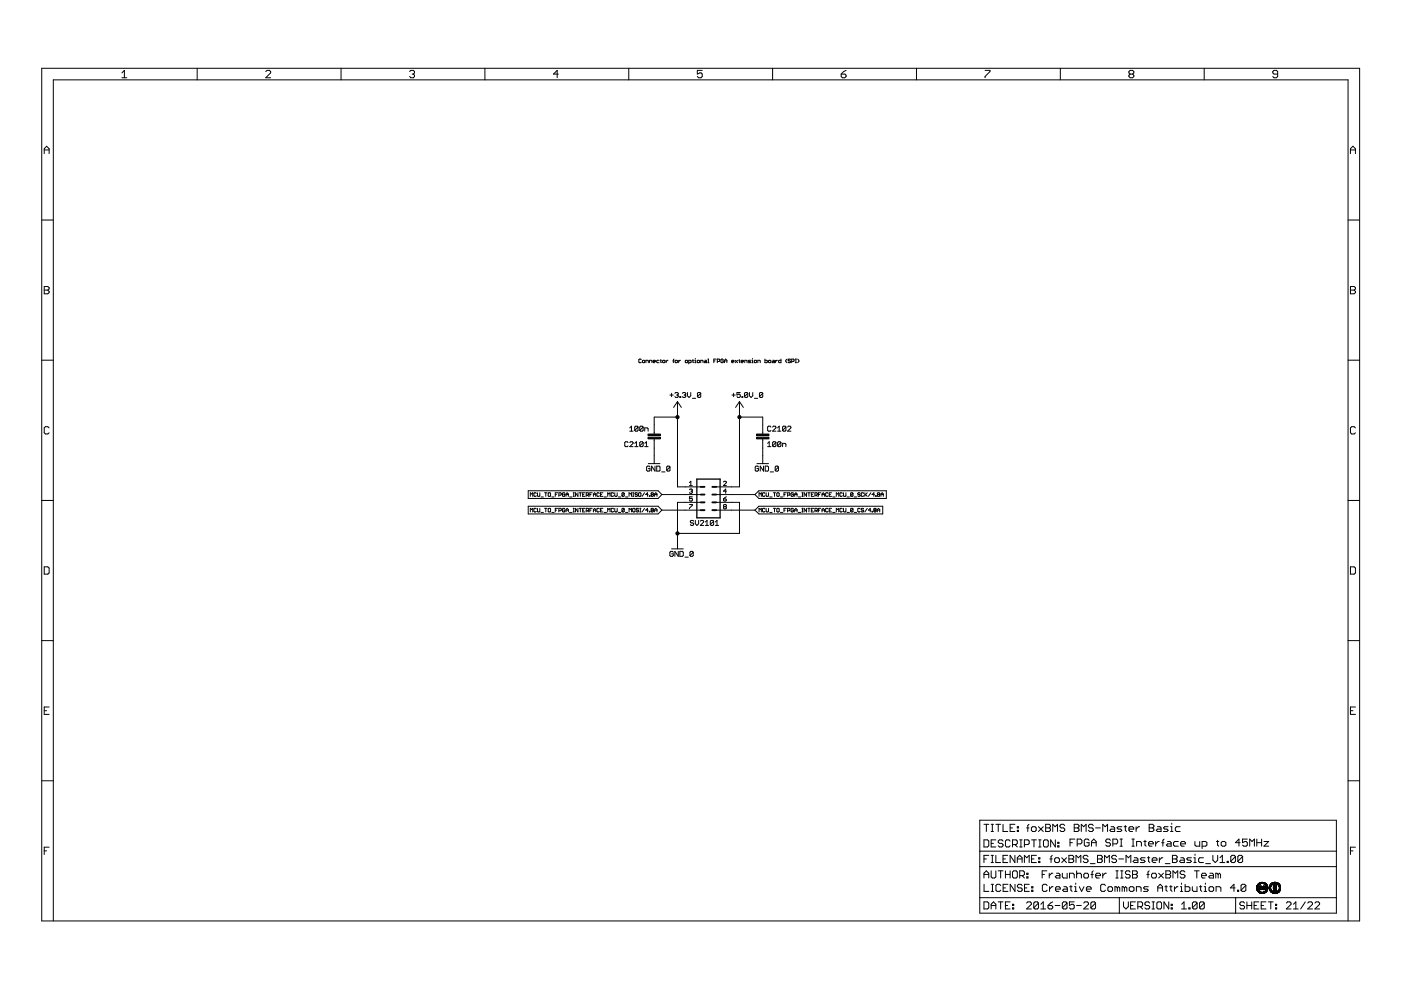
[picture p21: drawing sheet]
<svg xmlns="http://www.w3.org/2000/svg" width="297mm" height="210mm" viewBox="0 0 297 210" stroke-linecap="round" stroke-linejoin="round" font-family="sans-serif">
<g fill="none" stroke="#000" stroke-width=".21">
<path d="M8.8 14.5h279.5v180.8h-279.5zM25.8 15.5l.6-.6v1.6M25.8 16.5h1.1M41.8 14.5v2.4M56.3 15.2l.3-.3h.5l.3 .3v.3l-1.1 1h1.1M72.3 14.5v2.4M86.8 15.2l.3-.3h.5l.3 .3v.3l-.3 .2M87.4 15.7h.2M87.6 15.7l.3 .3v.2l-.3 .3h-.5l-.3-.3M102.8 14.5v2.4M118.4 15.7h-1.1l.8-.8v1.6M133.3 14.5v2.4"/>
<path d="M148.9 14.9h-1.1v.8l.6-.2h.2l.3 .2v.5l-.3 .3h-.5l-.3-.3M163.8 14.5v2.4M178.4 15.7h.7l.3 .3v.2l-.3 .3h-.5l-.2-.3zM179.4 14.9l-.5 .3-.5 .5M194.3 14.5v2.4M208.9 14.9h1v.3l-1 1v.3M224.8 14.5v2.4M239.6 15.7l-.2 .3v.2l.2 .3h.5l.3-.3v-.2l-.3-.3M239.6 15.7l-.2-.2v-.3l.2-.3h.5l.3 .3v.3l-.3 .2M239.6 15.7h.5M255.3 14.5v2.4M270.9 15.7h-.8l-.2-.2v-.3l.2-.3h.5l.3 .3v1l-.3 .3h-.5l-.2-.3"/>
<path d="M9.4 32.6v-1.1l.5-.5 .5 .5v1.1M9.4 31.8h1M286.3 31.8h1.1M286.3 32.6v-1.1l.6-.5 .5 .5v1.1M8.8 46.7h2.5M285.8 46.7h2.5M8.8 76.4h2.5M9.4 60.7h.7l.3 .3v.3l-.3 .2 .3 .3v.2l-.3 .3h-.7zM9.4 61.5h.7M136 76.3l-.2-.2-.4 .2v.5l.2 .1 .4-.1M136.2 76.5l.4-.1 .1 .4-.4 .1zM136.9 76.9v-.5h.4l.2 .5"/>
<path d="M137.7 76.9v-.5h.4l.1 .5M138.5 76.6h.5l-.1-.2-.4 .1v.3l.4 .1M139.7 76.4l-.5 .1 .2 .4h.3M140 76.4h.2M140.1 76.3l.1 .6M140.5 76.5l.4-.1 .1 .4-.4 .1zM141.2 76.4v.5M141.6 76.4l-.4 .2M142.6 76.5h.3M142.9 76.1l-.1 .8M143.3 76.4l.3 .1-.1 .4-.4-.1zM143.9 76.4v.5"/>
<path d="M144.3 76.4l-.4 .2M145.4 76.4l.4 .1-.1 .4-.4-.1zM146 76.9l.5-.1-.1-.4h-.4v.8M146.8 76.4h.2M146.9 76.3l.1 .6M147.3 76.4h.1v.5M147.3 76.9h.3M147.4 76v.1M147.8 76.5l.4-.1 .1 .4-.4 .1zM148.6 76.9v-.5h.3l.2 .5M149.4 76.4l.4 .1v.4h-.4l-.1-.1 .1-.2h.4M150.1 76.1h.1v.8"/>
<path d="M150.1 76.9h.2M151.3 76.5h.3M151.8 76.1h-.5v.8M152.1 76.6h.4l.1-.3-.5-.2v.8M153.4 76.3l-.2-.2-.4 .2 .2 .6 .4-.1v-.3h-.3M153.6 76.9v-.5l.3-.3 .2 .3v.5M153.6 76.5h.5M155.1 76.6h.5l-.1-.2-.4 .1 .1 .4h.3M155.9 76.4l.5 .5M156.4 76.4l-.5 .5M156.6 76.4h.3M156.8 76.3l.1 .6"/>
<path d="M157.1 76.6h.5l-.1-.2-.4 .1 .2 .4h.2M157.9 76.9v-.5l.5 .1v.4M159.2 76.4l-.6 .1 .6 .3-.6 .1M159.4 76.4h.1v.5M159.4 76.9h.3M159.5 76v.1M160 76.4l.4 .1-.1 .4-.4-.1zM160.7 76.9v-.5l.5 .1v.4M162.2 76.1v.8l.5-.1-.1-.4h-.4M163.1 76.4l.3 .1-.1 .4-.4-.1zM163.8 76.4l.4 .1v.4h-.4l-.1-.1 .1-.2h.4M164.4 76.4v.5"/>
<path d="M164.8 76.4l-.4 .2M165.6 76.1v.8h-.4l-.1-.4 .5-.1M166.9 76.1l-.3 .3v.2l.3 .3M167.6 76.3l-.1-.2-.4 .2 .1 .2 .4 .1-.1 .3-.4-.1M167.9 76.6h.3l.2-.3-.5-.2v.8M168.6 76.1h.3M168.6 76.9h.3M168.7 76.1v.8M169.1 76.1l.3 .3v.2l-.3 .3M285.8 76.4h2.5M286.3 60.7h.8l.3 .3v.3l-.3 .2 .3 .3v.2l-.3 .3h-.8zM286.3 61.5h.8"/>
<path d="M10.4 90.7l-.3-.2h-.5l-.2 .2v1.1l.2 .2h.5l.3-.2M133.2 93.8l-.2-.1h-.4l-.1 .1v.7l.1 .2h.4l.2-.2M133.5 93.8l.2-.1h.3l.2 .1v.2l-.7 .7h.7M133.5 90.7l.4-.3v1M133.5 91.4h.7M134.6 94.7h.7M134.6 94l.3-.3v1M135.3 90.6v.6l-.2 .2-.5-.2M135.3 90.6l-.2-.2h-.3l-.2 .2v.6M135.3 90.6l-.7 .6M136.4 93.8v.7l-.2 .2-.6-.2M136.4 93.8l-.2-.1-.6 .1v.7"/>
<path d="M136.4 90.6v.6l-.2 .2-.6-.2M136.4 90.6l-.2-.2h-.4l-.2 .2v.6M136.4 90.6l-.8 .6M136.4 93.8l-.8 .7M136.7 94.7h.7M136.7 91.4v-.7h.5l.2 .2v.5M136.7 94l.4-.3v1M137.5 98.3h2.4M137.8 99l-.2-.2h-.3l-.2 .2v.7l.2 .2 .5-.2v-.3h-.3M138.7 93v5.3M138.9 98.8v1.1l-.7-1.1v1.1M139.2 98.8h.5l.2 .2v.7l-.2 .2h-.5z"/>
<path d="M142 83.8h.7M142 99v.7l-.1 .2h-.4l-.1-.2M142 99l-.1-.2h-.4l-.1 .2v.7M142 99l-.6 .7M142.4 83.4v.7M143.1 83.4l.5-.2 .2 .2-.2 .4M143.4 83.8h.2M143.6 83.8l.2 .1-.2 .4-.5-.2M143.6 85.2v18h5M143.6 85.2l.9 1.2M143.6 85.2l-.8 1.2M143.6 88.4h-4.9v3.7"/>
<path d="M144.1 84.1h.2v.2h-.2zM144.7 83.4l.5-.2 .2 .2-.2 .4M145 83.8h.2M145.2 83.8l.2 .1-.2 .4-.5-.2M145.8 83.2v.7l.3 .4 .4-.4v-.7M146.8 84.5h.7M148.6 83.4l-.2-.2h-.4l-.1 .2v.7M148.6 83.4v.7l-.2 .2h-.4l-.1-.2M148.6 83.4l-.7 .7M155.2 83.8h.7M155.5 83.4v.7M156.8 88.4h4.9v3.7"/>
<path d="M156.8 85.2v18h-5M156.8 85.2l.8 1.2M156.8 85.2l-.8 1.2M157 83.2h-.7v.6l.3-.2 .4 .2v.3l-.2 .2h-.4l-.1-.2M157.3 84.1h.2v.2h-.2zM158.5 83.4l-.1-.2h-.4l-.2 .2v.7M158.5 83.4v.7l-.1 .2h-.4l-.2-.2M158.5 83.4l-.7 .7M158.9 83.2v.7l.3 .4 .4-.4v-.7M160 84.5h.7M160.5 98.3h2.4M160.8 99l-.2-.2h-.3l-.2 .2v.7l.2 .2 .5-.2v-.3h-.3"/>
<path d="M161.7 83.4l-.2-.2h-.3l-.2 .2v.7M161.7 83.4v.7l-.2 .2h-.3l-.2-.2M161.7 93v5.3M161.7 83.4l-.7 .7M161.9 98.8v1.1l-.7-1.1v1.1M162.2 98.8h.6l.1 .2v.7l-.1 .2h-.6zM162.8 94l.3-.3v1M162.8 94.7h.6M163.4 90.6l-.1-.2h-.4l-.1 .2v.6l.1 .2h.4l.1-.2M163.8 90.6l.2-.2h.3l.2 .2v.1l-.7 .7h.7M164.5 93.8v.7l-.2 .2h-.3l-.2-.2M164.5 93.8l-.2-.1h-.3l-.2 .1v.7"/>
<path d="M164.5 93.8l-.7 .7M164.9 91.4h.7M164.9 90.7l.3-.3v1M165.1 99l-.7 .7M165.1 99l-.2-.2h-.4l-.1 .2v.7M165.1 99v.7l-.2 .2h-.4l-.1-.2M165.6 93.8v.7l-.2 .2h-.4l-.1-.2M165.6 93.8l-.2-.1h-.4l-.1 .1v.7M165.6 93.8l-.7 .7M165.9 94.7v-.7h.6l.1 .2v.5M166.6 90.6l-.1-.2h-.4l-.2 .2v.6M166.6 90.6v.6l-.1 .2h-.4l-.2-.2"/>
<path d="M166.6 90.6l-.7 .6M167 90.6l.2-.2h.3l.2 .2v.1l-.7 .7h.7M287.4 90.7l-.3-.2h-.5l-.3 .2v1.1l.3 .2h.5l.3-.2M8.8 106.1h2.5M112 107.3h27.5l.8 .9-.8 .8h-27.5zM112 104.1h27.5l.8 .8-.8 .8h-27.5zM112.4 105.2v-.7l.3 .2 .2-.2v.7M112.4 108.5v-.7l.3 .2 .2-.2v.7M113.7 107.9l-.1-.1-.4 .1v.5l.1 .1 .4-.1M113.7 104.6l-.1-.1-.4 .1 .1 .6 .4-.1M114 107.8l.1 .7 .3-.1v-.6M114 104.5l.1 .7 .3-.1v-.6"/>
<path d="M114.7 108.6h.5M114.7 105.4h.5M115.5 107.8h.5M115.5 104.5h.5M115.7 104.5v.7M115.7 107.8v.7M116.4 107.8l.3 .1-.1 .6-.4-.1zM116.4 104.5l.3 .1-.1 .6-.4-.1zM117 108.6h.5M117 105.4h.5M117.7 108.2h.3M117.7 104.9h.3"/>
<path d="M118.2 107.8h-.5v.7M118.2 104.5h-.5v.7M118.5 108.3h.4l.1-.4-.5-.1v.7M118.5 105h.4l.1-.4-.5-.1v.7M119.8 107.9l-.2-.1-.3 .1v.5l.3 .1 .2-.3h-.3M119.8 104.6l-.2-.1-.3 .1v.5l.3 .1 .2-.3h-.3M120 108.2h.5M120 105.2v-.5l.2-.2 .3 .2v.5M120 108.5v-.5l.2-.2 .3 .2v.5M120 104.9h.5M120.8 108.6h.5M120.8 105.4h.5"/>
<path d="M121.5 107.8h.3M121.5 108.5h.3M121.5 104.5h.3M121.5 105.2h.3M121.6 104.5v.7M121.6 107.8v.7M122.5 104.5v.7l-.5-.7v.7M122.5 107.8v.7l-.5-.7v.7M122.8 107.8h.5M122.8 104.5h.5M123 104.5v.7M123 107.8v.7"/>
<path d="M123.5 108.2h.3M123.5 104.9h.3M124 107.8h-.5v.7h.5M124 104.5h-.5v.7h.5M124.3 108.3h.4l.1-.4-.5-.1v.7M124.3 105h.4l.1-.4-.5-.1v.7M124.5 108.3l.3 .2M124.5 105l.3 .2M125.1 108.2h.2M125.1 104.9h.2M125.6 107.8h-.5v.7M125.6 104.5h-.5v.7"/>
<path d="M125.8 108.2h.5M125.8 105.2v-.5l.3-.2 .2 .2v.5M125.8 108.5v-.5l.3-.2 .2 .2v.5M125.8 104.9h.5M127.1 107.9l-.2-.1-.3 .1v.5l.1 .1 .4-.1M127.1 104.6l-.2-.1-.3 .1v.5l.1 .1 .4-.1M127.3 108.2h.3M127.3 104.9h.3M127.8 107.8h-.5v.7h.5M127.8 104.5h-.5v.7h.5M128.1 108.6h.5M128.1 105.4h.5"/>
<path d="M128.8 105.2v-.7l.3 .2 .2-.2v.7M128.8 108.5v-.7l.3 .2 .2-.2v.7M130.1 107.9l-.1-.1-.4 .1v.5l.1 .1 .4-.1M130.1 104.6l-.1-.1-.4 .1v.5l.1 .1 .4-.1M130.3 107.8l.2 .7 .4-.1v-.6M130.3 104.5l.2 .7 .4-.1v-.6M131.1 108.6h.5M131.1 105.4h.5M132.4 104.6l-.2-.1-.3 .1v.5M132.4 107.9l-.2-.1-.3 .1v.5M132.4 107.9v.5l-.2 .1-.3-.1M132.4 104.6v.5l-.2 .1-.3-.1"/>
<path d="M132.4 107.9l-.5 .5M132.4 104.6l-.5 .5M132.6 108.6h.5M132.6 105.4h.5M133.4 108.5v-.7l.2 .2 .3-.2v.7M133.4 105.2v-.7l.2 .2 .3-.2v.7M134.1 107.9l.2-.1 .3 .1-.1 .6-.4-.1zM134.1 104.5h.3M134.1 105.2h.3M134.3 104.5v.7M135.1 104.6l-.3-.1-.2 .2 .4 .2 .1 .2-.1 .1-.4-.1M135.4 107.9l-.1-.1-.4 .1 .1 .3 .4 .1-.1 .2-.4-.1"/>
<path d="M135.5 104.5l.4 .1-.1 .6-.4-.1zM135.6 107.8h.3M135.6 108.5h.3M135.8 107.8v.7M136.7 107.8l-.6 .7M136.7 104.5l-.6 .7M137.4 108.2h-.5l.4-.4v.7M137.4 104.9h-.5l.4-.4v.7M137.7 105.1l.1 .1zM137.7 108.4l.1 .1zM138.2 104.9l-.2-.2 .2-.2 .3 .1-.1 .3M138.2 108.2l-.2-.2 .2-.2 .3 .1-.1 .3"/>
<path d="M138.2 108.2l-.2 .1 .2 .2 .3-.1-.1-.2M138.2 108.2h.2M138.2 104.9l-.2 .1 .2 .2 .3-.1-.1-.2M138.2 104.9h.2M138.8 108.2h.5M138.8 105.2v-.5l.2-.2 .3 .2v.5M138.8 108.5v-.5l.2-.2 .3 .2v.5M138.8 104.9h.5M140.3 100.1h.7M140.3 108.2h8.3M140.3 104.9h8.3M142.4 116.4h2.5"/>
<path d="M142.7 117.1l-.1-.2h-.4l-.2 .2v.7l.2 .2 .5-.2v-.4h-.3M143.8 116.9v1.1l-.7-1.1v1.1M144.1 116.9h.6l.2 .2v.7l-.2 .2h-.6zM145.2 118.1h.7M146.2 102.3l.3-.3v1M146.2 103h.6M146.2 103.8l.4-.1 .2 .1-.2 .3M146.2 107h.6l-.6 .9M146.5 104.1h.1M146.6 104.1l.2 .2-.2 .3h-.3l-.1-.2M146.8 105.3h-.6v.5l.3-.2 .3 .2-.2 .4-.4-.1M147 117.1l-.2-.2h-.3l-.2 .2v.7"/>
<path d="M147 117.1v.7l-.2 .2h-.3l-.2-.2M147 117.1l-.7 .7M147.1 110.5l-.2-.2h-.4l-.1 .2 .1 .4h.4l.2 .1-.2 .4h-.4l-.1-.2M147.4 110.3v.7l.4 .4 .3-.4v-.7M148.5 110.5l.2-.2h.3l.2 .2-.7 .9h.7M148.6 106.5h-5v9.9M149.5 111.4h.7M149.5 110.7l.4-.4v1.1M151.3 110.5l-.2-.2h-.3l-.2 .2v.7M151.3 110.5v.7l-.2 .2h-.3l-.2-.2M151.3 110.5l-.7 .7M151.7 111.4h.7"/>
<path d="M151.7 110.7l.3-.4v1.1M151.8 108.2h8.3M151.8 104.9h8.3M151.8 106.5h5v6.6h-13.2M153.4 105.8h.5l.1 .3-.5 .1zM153.4 102.2l.1-.2 .5 .2-.6 .8h.6M153.5 107.4l-.1-.1 .1-.3 .5 .1-.1 .3M153.5 107.4l-.1 .2 .1 .3 .5-.2-.1-.3M153.5 107.4h.4M154 104.1h-.6l.5-.4v.9M154 105.3l-.6 .5M160.1 104.9l.8-.8h27v1.6h-27z"/>
<path d="M160.9 107.3h26.3v1.7h-26.3l-.8-.8zM160.9 105.2v-.7l.3 .2 .2-.2v.7M160.9 108.5v-.7l.3 .2 .2-.2v.7M162.2 107.9l-.1-.1-.4 .1v.5l.1 .1 .4-.1M162.2 104.6l-.1-.1-.4 .1v.5l.1 .1 .4-.1M162.4 104.5l.2 .7 .3-.1v-.6M162.4 107.8l.2 .7 .3-.1v-.6M163.2 108.6h.5M163.2 105.4h.5M163.3 100.1h.7M164 107.8h.4M164 104.5h.4"/>
<path d="M164.2 104.5v.7M164.2 107.8v.7M164.7 104.6l.1-.1 .4 .1-.1 .6-.4-.1zM164.7 107.9l.1-.1 .4 .1-.1 .6-.4-.1zM165.5 108.6h.5M165.5 105.4h.5M166.2 108.2h.3M166.2 104.9h.3M166.7 107.8h-.5v.7M166.7 104.5h-.5v.7M167 108.3l.5-.1-.1-.4h-.4v.7M167 105l.5-.1-.1-.4h-.4v.7"/>
<path d="M168.2 104.6l-.1-.1-.4 .1 .2 .6 .3-.1v-.2h-.2M168.2 107.9l-.1-.1-.4 .1 .2 .6 .3-.1v-.2h-.2M168.5 108.2h.5M168.5 105.2v-.5l.2-.2 .3 .2v.5M168.5 108.5v-.5l.2-.2 .3 .2v.5M168.5 104.9h.5M169.2 108.6h.6M169.2 105.4h.6M170 107.8h.3M170 108.5h.3M170 104.5h.3M170 105.2h.3"/>
<path d="M170.1 104.5v.7M170.1 107.8v.7M171 104.5v.7l-.5-.7v.7M171 107.8v.7l-.5-.7v.7M171.3 107.8h.5M171.3 104.5h.5M171.5 104.5v.7M171.5 107.8v.7M172 108.2h.3M172 104.9h.3M172.5 107.8h-.5v.7h.5M172.5 104.5h-.5v.7h.5"/>
<path d="M172.8 108.3l.5-.1-.1-.4h-.4v.7M172.8 105l.5-.1-.1-.4h-.4v.7M173 108.3l.3 .2M173 105l.3 .2M173.5 108.2h.3M173.5 104.9h.3M174 107.8h-.5v.7M174 104.5h-.5v.7M174.3 108.2h.5M174.3 105.2v-.5l.2-.2 .3 .2v.5M174.3 108.5v-.5l.2-.2 .3 .2v.5M174.3 104.9h.5"/>
<path d="M175.6 107.9l-.2-.1-.4 .1v.5l.2 .1 .4-.1M175.6 104.6l-.2-.1-.4 .1 .2 .6 .4-.1M175.8 108.2h.3M175.8 104.9h.3M176.3 107.8h-.5v.7h.5M176.3 104.5h-.5v.7h.5M176.6 108.6h.5M176.6 105.4h.5M177.3 105.2v-.7l.3 .2 .2-.2v.7M177.3 108.5v-.7l.3 .2 .2-.2v.7M178.6 107.9l-.1-.1-.4 .1v.5l.1 .1 .4-.1M178.6 104.6l-.1-.1-.4 .1 .1 .6 .4-.1"/>
<path d="M178.8 107.8l.2 .7 .3-.1v-.6M178.8 104.5l.2 .7 .3-.1v-.6M179.6 108.6h.5M179.6 105.4h.5M180.8 104.6v.5l-.1 .1-.4-.1M180.8 107.9l-.1-.1-.4 .1v.5M180.8 107.9v.5l-.1 .1-.4-.1M180.8 104.6l-.3-.1-.2 .6M180.8 107.9l-.5 .5M180.8 104.6l-.5 .5M181.1 108.6h.5M181.1 105.4h.5"/>
<path d="M182.4 107.9l-.2-.1-.3 .1v.5l.1 .1 .4-.1M182.4 104.6l-.4-.1-.1 .2 .3 .2 .2 .2-.2 .1-.3-.1M183.1 107.9l-.1-.1-.4 .1 .1 .3 .4 .1-.1 .2-.4-.1M183.1 104.6l-.1-.1-.4 .1v.5l.1 .1 .4-.1M183.4 104.5v.7M183.5 104.9l.4 .3M183.9 107.8l-.5 .7M183.9 104.5l-.5 .5M184.6 108.2h-.5l.4-.4v.7M184.6 104.5l-.5 .7M184.9 108.4l.1 .1zM185.4 108.2l-.1-.2 .1-.2 .4 .1-.2 .3"/>
<path d="M185.4 108.2l-.1 .1 .1 .2 .4-.1-.2-.2M185.4 108.2h.2M185.4 104.9h-.5l.4-.4v.7M185.6 105.1l.2 .1zM186 108.2h.5M186 108.5v-.5l.3-.2 .2 .2v.5M186.1 104.9l-.1-.2 .1-.2 .4 .1-.1 .3M186.1 104.9l-.1 .1 .1 .2 .4-.1-.1-.2M186.1 104.9h.3M186.8 105.2v-.5l.2-.2 .3 .2v.5M186.8 104.9h.5M285.8 106.1h2.5"/>
<path d="M8.8 135.8h2.5M9.4 120.2h.7l.3 .2v1.1l-.3 .2h-.7zM285.8 135.8h2.5M286.3 120.2h.8l.3 .2v1.1l-.3 .2h-.8zM9.4 150.7h.5M10.4 149.9h-1v1.6h1M286.3 150.7h.6M287.4 149.9h-1.1v1.6h1.1M8.8 165.5h2.5M10.4 179.6h-1v1.6M207.7 173.9h75.6v19.7h-75.6zM208.6 178.1h.8l.2 .2v1l-.2 .3h-.8z"/>
<path d="M208.6 174.8h1M209.1 174.8v1.5M210.1 178.8h.5M210.1 174.8h.5M210.1 176.3h.5M210.4 174.8v1.5M211.1 178.1h-1v1.5h1M211.1 174.8h1.1M211.6 174.8v1.5M212.7 174.8v1.5h1M212.7 178.3l-.3-.2h-.5l-.3 .2v.3l.3 .2h.5l.3 .3v.2l-.3 .3h-.5l-.3-.3M214.2 178.3l-.3-.2h-.5l-.2 .2v1l.2 .3h.5l.3-.3"/>
<path d="M214.2 175.5h.5M214.7 179.1h.7l.3-.3v-.5l-.3-.2h-.7v1.5M215.2 174.8h-1v1.5h1M215.2 179.1l.5 .5M215.7 175.3h.2v.2h-.2zM215.7 176h.2v.3h-.2zM216.2 179.6h.5M216.2 178.1h.5M216.5 178.1v1.5M217.2 179.1h.8l.2-.3v-.5l-.2-.2h-.8v1.5M217.7 175.5h.5M218.2 174.8l-.3 .2v1.3"/>
<path d="M218.7 175.5l.2-.2h.5l.3 .2v.5l-.3 .3h-.5l-.2-.3zM218.7 178.1h1M219.2 178.1v1.5M220.2 175.3l1 1M220.2 179.6h.5M220.2 178.1h.5M220.5 178.1v1.5M221.2 175.3l-1 1M221.2 178.3l.3-.2h.5l.2 .2v1l-.2 .3h-.5l-.3-.3zM221.7 174.8h.8l.2 .2v.3l-.2 .2 .2 .3v.2l-.2 .3h-.8zM221.7 175.5h.8M223.2 176.3v-1.5l.5 .5 .5-.5v1.5"/>
<path d="M223.8 178.1v1.5l-1-1.5v1.5M224.3 179.3h.2v.3h-.2zM224.3 178.6h.2v.2h-.2zM225.7 175l-.2-.2h-.5l-.3 .2v.3l.3 .2h.5l.2 .3v.2l-.2 .3h-.5l-.3-.3M226.9 178.7h.5M227.8 174.8h.7l.3 .2v.3l-.3 .2 .3 .3v.2l-.3 .3h-.7zM227.8 175.5h.7M227.9 177.9h-1v1.5M228.4 178.9h.7l.3-.2v-.5l-.3-.3h-.7v1.5M229.3 176.3v-1.5l.5 .5 .5-.5v1.5M230.9 178.2l-.2-.3h-.6l-.2 .3v1l.2 .2h.6l.2-.2v-.5h-.5M231.4 178.7h1"/>
<path d="M231.4 179.4v-1l.5-.5 .5 .5v1M231.8 175l-.3-.2h-.5l-.2 .2v.3l.2 .2h.5l.3 .3v.2l-.3 .3h-.5l-.2-.3M232.3 175.5h1M233.8 176.3v-1.5l.5 .5 .5-.5v1.5M235.4 178.2l-.2-.3h-.5l-.3 .3v.2l.3 .3h.5l.2 .2v.3l-.2 .2h-.5l-.3-.2M235.6 175.3h.5l.2 .2v.8h-.7l-.3-.3 .3-.2h.7M235.9 178.9h.8l.3-.2v-.5l-.3-.3h-.8v1.5M237.5 177.9h.5M237.5 179.4h.5M237.7 177.9v1.5M237.8 175.3h-.7l-.3 .2 .3 .3h.5l.2 .2-.2 .3h-.8M238.3 175.3h.5"/>
<path d="M238.6 175v1l.2 .3M239.4 175.8h1v-.3l-.3-.2h-.5l-.2 .2v.5l.2 .3h.5M240 177.9h.5M240 179.4h.5M240.2 177.9v1.5M240.9 175.3v1M241 179.4v-1h.7l.3 .3v.7M241.6 175.3h-.2l-.5 .5M242.5 178.4h.5M242.8 178.2v1l.2 .2M243.5 178.9h1v-.2l-.2-.3h-.5l-.3 .3v.5l.3 .2h.5M243.6 174.8h.8l.2 .2v.3l-.2 .2 .2 .3v.2l-.2 .3h-.8z"/>
<path d="M243.6 175.5h.8M245 178.4v1M245.4 175.3h.5l.3 .2v.8h-.8l-.2-.3 .2-.2h.8M245.8 178.4h-.3l-.5 .5M246.3 178.7h.5M246.8 177.9l-.3 .3v1.2M247.5 178.4h.6l.2 .3v.7h-.8l-.2-.2 .2-.3h.8M247.7 175.3h-.8l-.2 .2 .2 .3h.5l.3 .2-.3 .3h-.7M248.2 176.3h.5M248.2 175.3h.2v1M248.4 174.5v.3M249.8 178.4h-.7l-.3 .3v.5l.3 .2h.7"/>
<path d="M250.2 175.3h-.8l-.2 .2v.5l.2 .3h.8M250.3 178.9h1v-.2l-.2-.3h-.5l-.3 .3v.5l.3 .2h.5M253.3 178.4v.8l.3 .2h.8v-1M254.9 179.4h.7l.3-.2v-.5l-.3-.3h-.7v1.5M257.9 178.4h.5M258.1 178.2v1l.3 .2M258.9 178.7l.3-.3h.5l.2 .3v.5l-.2 .2h-.5l-.3-.2zM262.9 178.7h-1l.8-.8v1.5M264.5 177.9h-1.1v.8l.5-.3h.3l.3 .3v.5l-.3 .2h-.5l-.3-.2M265 179.4v-1.5l.5 .5 .5-.5v1.5M266.5 177.9v1.5M266.5 178.7h1"/>
<path d="M267.5 177.9v1.5M268 178.4h1l-1 1h1M285.8 165.5h2.5M287.4 179.6h-1.1v1.6M9.4 180.4h.5M11.3 195.3v-178.4h274.5v178.4M207.7 190.3h75.6M207.7 183.7h75.6M207.7 180.5h75.6M208.6 191.2h.8l.2 .3v1l-.2 .2h-.8zM208.6 186.2v-1.1l.5-.5 .5 .5v1.1M208.6 182.1h.5"/>
<path d="M208.6 185.4h1M208.6 187.5v1.5h1.1M209.6 181.4h-1v1.5M210.1 192.7v-1l.5-.5 .5 .5v1M210.1 192h1M210.1 181.4h.5M210.1 182.9h.5M210.1 184.6v1.3l.3 .3h.5l.2-.3v-1.3M210.2 189h.5M210.2 187.5h.5M210.4 181.4v1.5M210.4 187.5v1.5"/>
<path d="M211.1 181.4v1.5h1.1M211.6 191.2h1.1M211.6 184.6h1.1M212.2 184.6v1.6M212.2 191.2v1.5M212.2 187.7l-.3-.2h-.5l-.2 .2v1l.2 .3h.5l.3-.3M212.7 182.1h.5M212.7 188.3h.5M213.2 192h.5M213.2 184.6v1.6M213.2 185.4h1M213.7 181.4h-1v1.5h1"/>
<path d="M213.7 187.5h-1v1.5h1M214.2 191.2h-1v1.5h1M214.2 184.6v1.6M214.7 184.9l.2-.3h.5l.3 .3v1l-.3 .3h-.5l-.2-.3zM214.7 191.7h.2v.3h-.2zM214.7 192.5h.2v.2h-.2zM215.2 181.4v1.5l-1-1.5v1.5M215.2 187.5v1.5l-1-1.5v1.5M215.7 182.9v-1l.5-.5 .5 .5v1M215.7 182.1h1M216.2 185.7h.7l.3-.3v-.5l-.3-.3h-.7v1.6M216.7 185.7l.5 .5"/>
<path d="M216.7 187.7l-.2-.2h-.5l-.3 .2v.3l.3 .3h.5l.2 .2v.2l-.2 .3h-.5l-.3-.3M217.2 182.9v-1.5l.5 .5 .5-.5v1.5M217.2 188.3h.5M217.7 191.5l.2-.3h.5l.3 .3v.2l-1 1h1M217.7 185.1h.3v.3h-.3zM217.7 185.9h.3v.3h-.3zM218.2 187.5h-1v1.5h1M218.7 182.1h.5M218.7 188.7h.3v.3h-.3zM218.7 188h.3v.3h-.3zM219.7 181.4h-1v1.5h1M220.2 191.5l-.3-.3h-.5l-.2 .3v1"/>
<path d="M220.2 191.5v1l-.3 .2h-.5l-.2-.2M220.2 191.5l-1 1M220.2 181.9h.3v.2h-.3zM220.2 182.6h.3v.3h-.3zM220.7 192.7h1M220.7 191.7l.5-.5v1.5M221 185.4h.4M222 184.6h-1v1.6M222 187.7l-.2-.2h-.5l-.3 .2v1l.3 .3h.5l.2-.3M222.2 192h.8l.2 .5-.2 .2h-.5l-.3-.2zM222.5 185.1v1.1M222.5 188v1"/>
<path d="M222.6 182.1h.5M223.1 181.4l-.3 .2v1.3M223.2 191.2l-1 .8M223.2 185.1h-.2l-.5 .6M223.3 188h-.3l-.5 .5M223.6 182.1l.3-.2h.5l.2 .2v.5l-.2 .3h-.5l-.3-.3zM223.7 192h1M223.8 188.5h1v-.2l-.3-.3h-.5l-.2 .3v.4l.2 .3h.5M224 185.1h.5l.2 .3v.8h-.7l-.3-.3 .3-.2h.7M225.1 181.9l1 1M225.2 185.1v.8l.3 .3h.8v-1.1M225.6 188h.4l.3 .3v.7h-.7l-.3-.3 .3-.2h.7"/>
<path d="M226.1 181.9l-1 1M226.2 191.5l-.2-.3h-.5l-.3 .3v1M226.2 191.5v1l-.2 .2h-.5l-.3-.2M226.2 191.5l-1 1M226.6 181.4h.8l.2 .2v.3l-.2 .2 .2 .3v.2l-.2 .3h-.8zM226.6 182.1h.8M226.8 186.2v-1.1h.7l.3 .3v.8M226.8 188h.5M227.1 187.7v1l.2 .3M227.8 191.2h-1.1v.8l.5-.3h.3l.3 .3v.5l-.3 .2h-.5l-.3-.2M227.8 189h.5M227.8 188h.3v1"/>
<path d="M228.1 187.2v.3M228.1 182.9v-1.5l.5 .5 .6-.5v1.5M228.3 192h1M228.3 185.4l.2-.3h.5l.3 .3v.8M228.3 184.6v1.6M228.8 188l.5 1 .5-1M229.8 191.5l.2-.3h.5l.3 .3v.2l-1 1h1M229.8 185.4l.2-.3h.5l.3 .3v.5l-.3 .3h-.5l-.2-.3zM230.3 188.5h1.1v-.2l-.3-.3h-.5l-.3 .3v.4l.3 .3h.5M230.7 181.6l-.3-.2h-.5l-.2 .2v.3l.2 .2h.5l.3 .3v.2l-.3 .3h-.5l-.2-.3M231.2 183.1h1M231.3 185.4h.5"/>
<path d="M231.8 184.6l-.3 .3v1.3M232.3 191.5l-.2-.3h-.6l-.2 .3v1M232.3 191.5v1l-.2 .2h-.6l-.2-.2M232.3 191.5l-1 1M232.3 185.7h1v-.3l-.2-.3h-.5l-.3 .3v.5l.3 .3h.5M232.7 181.4h.7l.3 .2v.3l-.3 .2 .3 .3v.2l-.3 .3h-.7zM232.7 182.1h.7M233.8 185.1v1.1M234.2 182.9v-1.5l.5 .5 .5-.5v1.5M234.4 187.7l-.3-.2h-.5l-.2 .2v1l.2 .3h.5l.3-.3M234.6 185.1h-.3l-.5 .6M235.1 188h.5l.3 .3v.4l-.3 .3h-.5l-.2-.3v-.4z"/>
<path d="M236.6 186.2h.5M236.6 184.6h.5M236.7 181.6l-.2-.2h-.5l-.3 .2v.3l.3 .2h.5l.2 .3v.2l-.2 .3h-.5l-.3-.3M236.8 184.6v1.6M236.9 188.3l-.3-.3h-.2v1M236.9 188.3v.7M236.9 188.3l.3-.3 .2 .3v.7M237.2 182.1h1M237.3 190.3v3.3M237.6 186.2h.5M237.6 184.6h.5M237.8 184.6v1.6"/>
<path d="M238.2 191.2v1l.5 .5 .5-.5v-1M238.4 188.3l-.3-.3h-.2v1M238.4 188.3v.7M238.4 188.3l.3-.3 .2 .3v.7M238.7 182.9v-1.5l.5 .5 .6-.5v1.5M239.4 188.3l.3-.3h.5l.2 .3v.4l-.2 .3h-.5l-.3-.3zM239.6 184.9l-.2-.3h-.5l-.3 .3v.2l.3 .3h.5l.2 .3-.2 .5h-.5l-.3-.3M239.7 192h.5M240.1 185.4h.8M240.1 184.6h.8l.2 .3v.2l-.2 .3 .2 .3v.2l-.2 .3h-.8zM240.5 181.9h.5l.3 .2v.8h-.8l-.3-.3 .3-.2h.8M240.7 191.2h-1v1.5h1"/>
<path d="M240.9 189v-1h.8l.2 .3v.7M241.2 192.2h.8l.3-.2v-.5l-.3-.3h-.8v1.5M241.7 192.2l.6 .5M242.8 181.9h-.8l-.2 .2 .2 .3h.5l.3 .2-.3 .3h-.7M243.1 185.4h.5M243.3 181.9h.5M243.5 188h-.8l-.3 .3 .3 .2h.5l.3 .2-.3 .3h-.8M243.5 181.6v1l.3 .3M243.6 184.6l-.2 .3v1.3M243.8 191.5l-.3-.3h-.5l-.3 .3v.2l.3 .3h.5l.3 .2v.3l-.3 .2h-.5l-.3-.2M244.3 191.2h.5M244.3 192.7h.5"/>
<path d="M244.3 182.4h1v-.3l-.3-.2h-.5l-.2 .2v.5l.2 .3h.5M244.4 185.1h.5l.3 .3v.5l-.3 .3h-.5l-.2-.3v-.5zM244.5 191.2v1.5M245.5 188.3h1M245.5 189v-1l.5-.5 .5 .5v1M245.5 191.2h.5l.3 .3v1l-.3 .2h-.5l-.2-.2v-1zM245.7 185.1l1 1.1M245.8 181.9v1M246.5 181.9h-.2l-.5 .5M246.7 185.1l-1 1.1M247 188h.5M247.1 183.1h1"/>
<path d="M247.2 184.6h.7l.3 .3v.2l-.3 .3 .3 .3v.2l-.3 .3h-.7zM247.2 185.4h.7M247.2 187.7v1l.3 .3M247.8 191.2v1.5l-1-1.5v1.5M248 188h.5M248.2 187.7v1l.3 .3M248.3 191.7h.3v.3h-.3zM248.3 192.5h.3v.2h-.3zM248.6 181.4h.7l.3 .2v.3l-.3 .2 .3 .3v.2l-.3 .3h-.7zM248.6 182.1h.7M248.7 186.2v-1.6l.5 .5 .5-.5v1.6M249 188v1"/>
<path d="M249.8 188h-.3l-.5 .5M250.3 189h.5M250.3 188h.2v1M250.3 181.9h.5l.3 .2v.8h-.8l-.2-.3 .2-.2h.8M250.5 187.2v.3M250.5 192.7h1M250.5 191.7l.5-.5v1.5M251.2 184.9l-.2-.3h-.5l-.3 .3v.2l.3 .3h.5l.2 .3v.2l-.2 .3h-.5l-.3-.3M251.3 187.5v1.5h.7l.3-.3v-.4l-.3-.3h-.7M252.1 192.5h.2v.2h-.2zM252.6 181.9h-.7l-.3 .2 .3 .3h.4l.3 .2-.3 .3h-.7M252.8 188v.7l.2 .3h.8v-1"/>
<path d="M253.1 182.9h.5M253.1 181.9h.3v1M253.2 184.6h1.1M253.4 181.1v.3M253.7 184.6v1.6M253.8 191.5l-.2-.3h-.5l-.3 .3v1M253.8 191.5v1l-.2 .2h-.5l-.3-.2M253.8 191.5l-1 1M254.3 188h.5M254.6 187.7v1l.2 .3M254.7 185.7h1.1v-.3l-.3-.3h-.5l-.3 .3v.5l.3 .3h.5M255.1 181.9h-.7l-.3 .2v.5l.3 .3h.7"/>
<path d="M255.3 189h.5M255.3 188h.3v1M255.3 191.5l-.2-.3h-.5l-.3 .3v1M255.3 191.5v1l-.2 .2h-.5l-.3-.2M255.3 191.5l-1 1M255.6 187.2v.3M255.6 183.1h1M256.5 185.1h.5l.3 .3v.8h-.8l-.2-.3 .2-.2h.8M256.6 188h.5l.2 .3v.4l-.2 .3h-.5l-.3-.3v-.4zM257.2 181.4v1l.5 .5 .5-.5v-1M257.8 189v-1h.8l.2 .3v.7M258.3 185.4l-.3-.3h-.2v1.1"/>
<path d="M258.3 185.4v.8M258.3 185.4l.2-.3 .3 .3v.8M258.7 182.9h1M258.7 181.9l.5-.5v1.5M260.2 182.6h.2v.3h-.2zM261.9 188.3h-1l.7-.8v1.5M261.9 181.6l-.2-.2h-.5l-.3 .2v1M261.9 181.6v1l-.2 .3h-.5l-.3-.3M261.9 181.6l-1 1M262 190.3v3.3M262.4 188.7h.2v.3h-.2zM263.5 181.6l-.3-.2h-.5l-.3 .2v1"/>
<path d="M263.5 181.6v1l-.3 .3h-.5l-.3-.3M263.5 181.6l-1.1 1M263.9 191.5l-.3-.3h-.5l-.2 .3v.2l.2 .3h.5l.3 .5-.3 .2h-.5l-.2-.2M264.1 187.7v1l-.2 .3h-.5l-.3-.3M264.1 187.7l-.2-.2h-.5l-.3 .2v1M264.1 187.7l-1 1M264.4 192h1M264.4 191.2v1.5M265.4 191.2v1.5M265.9 192h.5M266.4 188.4l.1 .1M266.4 188.2v.2"/>
<path d="M266.4 188.4h.3M266.4 188.3h.3M266.4 188.2h.3M266.5 188.5v.1M266.5 188l-.1 .2M266.5 188.5h.2M266.5 188.4h.2M266.5 188.1h.2M266.5 188h.2M266.5 188.6h.2M266.5 188.5l.2 .1M266.5 188.6v.1"/>
<path d="M266.5 187.9v.1M266.5 188.6l.3 .1M266.5 187.9h.2M266.5 188.7l.1 .2M266.5 187.8v.1M266.5 188.7h.3M266.5 187.8h.3M266.6 188.7h.2M266.6 188.8h.3M266.6 187.7l-.1 .1M266.6 187.7h.3M266.6 188.9l.1 .1"/>
<path d="M266.6 188.9h.4M266.7 188.2v.2M266.7 188.4v.1M266.7 188.1v.1M266.7 189h.3M266.7 188v.1M266.7 188.5l.2 .4M266.7 189l.1 .1M266.7 187.5l-.1 .2M266.7 189h.4M266.7 187.9l-.2 .1M266.8 189.1h.3"/>
<path d="M266.8 187.8l-.3 .1M266.8 189.1l.1 .1M266.8 189.1h.5M266.8 187.7l-.1 .3M266.8 187.7l-.2 .1M266.9 188.9l.6 .3M266.9 191.2h-1v1.5h1M266.9 189.2l.3 .1M266.9 187.7h-.1M266.9 189.2h.5M266.9 187.3h1.4M266.9 187.6h-.3"/>
<path d="M266.9 189.2h1.4M267 188.4h.2M267 188.3h.2M267 188.2h.2M267 187.3h1.3M267 188.3l.1 .2M267 188.2v.1M267 188.4h.3M267 187.6h-.3M267 188.1v.1M267 188.5h.6M267 187.5l-.1 .2"/>
<path d="M267 189.3h1.2M267 188h.6M267 187.5h-.3M267 188.5h.5M267.1 187.2l-.4 .3M267.1 188h.4M267.1 187.2h1.1M267.1 188.5v.1M267.1 188.6h.4M267.1 188.6h.1M267.1 189.3h1M267.1 187.5h-.4"/>
<path d="M267.2 189.3l.1 .1M267.2 187.9l.3 .1M267.2 187.2h.9M267.2 188.3v.1M267.2 187.9l-.2 .2M267.2 188.2h-.2M267.2 187.4h-.4M267.2 188.1v.2M267.2 188.4h.1M267.2 188.1h-.2M267.2 187.9h.1M267.3 189.4h.7"/>
<path d="M267.3 188.1h-.1M267.3 188.4v.1M267.3 189.4h.2M267.3 188l.1 .1M267.3 188v.1M267.4 187.1h.5M267.4 187.3l-.6 .1M267.4 187.9h.1M267.4 187.1l-.3 .1M267.4 188.4h.5M267.4 192h.5M267.4 188.1v.1"/>
<path d="M267.4 189.4h.4M267.4 188.1h.1M267.4 188.4h.1M267.4 188.2h.1M267.4 188.4v.1M267.5 188.4h-.1M267.5 188.4h.1l-.2 .2M267.5 187.1h-.1M267.5 187.3l-.5 .2M267.5 188h.1M267.6 188l-.2 .2M267.6 188.5h-.1"/>
<path d="M267.6 187.1v.2M267.6 188.2v.1M267.6 188.4h.3M267.6 188.3h.2M267.6 188.2h.2M267.6 188.2h.3M267.6 188.3l.1 .2M267.7 188.1h.2M267.7 188.1l-.1 .1M267.7 188.5h.6M267.7 188.5h.1M267.7 187.3l.5 .2"/>
<path d="M267.7 188.5l.1 .1M267.7 187.1l.8 .3M267.7 188l.6 .1M267.8 188.6h.4M267.8 188.6h.1M267.8 189.2h-.1M267.8 187.9h.3M267.8 188.3l.1 .1M267.8 187.9l-.1 .2M267.9 188.1l-.1 .2M267.9 188.4v.1M267.9 187.3l.5 .1"/>
<path d="M267.9 187.9h-.1M268 187.9l.3 .1h-.6M268.1 188.4h.2M268.1 187.4h.4M268.1 189.3l-.4 .1M268.1 188.1h.1M268.1 188.1v.1M268.1 188.1h-.2M268.1 188.4h.1M268.1 188.2h.1M268.1 187.5h.4M268.1 188.4l-.1 .1"/>
<path d="M268.2 189.3h-.1M268.2 187.5l.2 .2M268.2 188.5h-.5M268.2 187.5h.3M268.3 187.6h.3M268.3 188.5l-.2 .1M268.3 188.1h-1.3M268.3 188.1l-.2 .1M268.3 188.4v.1M268.3 188.9l-.5 .3M268.4 189.2h-.6M268.4 189.2l-.2 .1"/>
<path d="M268.4 188.9h-.1M268.4 187.7h.1M268.4 187.7h.2M268.4 191.2h-1v1.5h1M268.4 188.8v.1M268.4 187.7l.1 .3M268.4 187.7l.3 .1M268.4 189.1h-.5M268.5 187.4v.1M268.5 187.8h.2M268.5 188.7l-.1 .1M268.5 189.1h-.4"/>
<path d="M268.5 187.8l.2 .1M268.5 188.6v.1M268.5 187.9h.2M268.5 187.5l.1 .1M268.5 187.9h.3M268.5 189l-.1 .2M268.5 188.6h.1M268.5 188l.1 .2M268.5 189h-.3M268.5 188.5h.3M268.5 188h.3M268.6 188.4l-.1 .2"/>
<path d="M268.6 188.4h.1M268.6 188.2v.1M268.6 189h-.4M268.6 188.4h.2M268.6 188.2h.2M268.6 188.1h.2M268.6 188.3v.1M268.6 188.3h.2M268.6 187.6v.1M268.6 188.9l-.1 .1M268.6 188.9h-.3M268.6 187.7l.1 .1"/>
<path d="M268.6 188.8l-.2 .1M268.7 188.8h-.3M268.7 188.7l-.3 .1M268.7 187.8v.1M268.7 188.7l-.1 .2M268.7 188.7h-.2M268.7 187.9l.1 .1M268.7 188.6v.1M268.7 188.6l-.2 .1M268.8 188.6h-.3M268.8 188.2v.1M268.8 188v.2"/>
<path d="M268.8 188.4v.1M268.8 188.5l-.1 .1M268.8 188.5h-.3M268.8 188.3v.1M268.8 188.3h-.2M268.9 191.2h1M269.2 188.4h.2M269.2 188.3h.2M269.2 188.2h.2M269.2 188.4v.2M269.2 188.2v.2M269.2 188.5h.2"/>
<path d="M269.2 188h.2M269.2 188v.2M269.2 188.6h.2M269.2 188.6l.1 .2M269.2 187.9v.1M269.2 188.7h.3M269.2 188.6h.3M269.3 188.7h.2M269.3 188.8v.1M269.3 188.8h.3M269.3 187.7l-.1 .2M269.3 188.8l.3 .1"/>
<path d="M269.3 188.9h.4M269.3 188.9l.1 .1M269.4 188.2v.2M269.4 188.4v.2M269.4 189h.3M269.4 188.1h-.2M269.4 188.1v.1M269.4 187.5l-.1 .2M269.4 189h.4M269.4 188h-.2M269.4 189l.1 .1M269.4 191.2v1.5"/>
<path d="M269.4 187.9l-.2 .1M269.4 188.6l.1 .1M269.5 187.9h-.3M269.5 189.1h.4M269.5 187.8l-.3 .1M269.5 187.8l-.1 .3M269.5 188.7l.1 .1M269.5 187.8h-.3M269.5 189.1l.1 .1M269.5 189.1h.5M269.5 187.7l-.2 .1M269.5 187.7v.1"/>
<path d="M269.6 188.8l.5 .4M269.6 189.2h.5M269.6 187.7h-.3M269.6 187.7h-.1M269.6 189.2l.6 .2M269.6 187.3h1.4M269.6 187.6h-.3M269.6 189.2h1.4M269.7 187.3h1.3M269.7 187.6h-.4M269.7 187.3l-.3 .2M269.7 189.3h1.2"/>
<path d="M269.7 187.5h-.3M269.8 187.2h1.1M269.8 187.2l-.1 .1M269.8 187.5l-.2 .2M269.8 189.3h1M269.8 187.5h-.4M269.9 187.2h.9M269.9 187.4h-.4M270 189.4h.7M270 188.4h.6M270 188.3h.6M270 188.2h.6"/>
<path d="M270 188.1h.6M270 188h.6M270 187.9v.5h.6v-.5M270 187.9h.6M270 187.9v.1M270.1 187.1h.5M270.1 187.3l-.6 .1M270.1 187.9h-.1M270.1 189.4h.4M270.1 189.2h.1M270.2 188.4v.6h.3v-.6M270.2 189h.3"/>
<path d="M270.2 188.9h.3M270.2 188.8h.3M270.2 188.7h.3M270.2 188.6h.3M270.2 188.5h.3M270.2 187.7h.3M270.2 187.6h.3M270.2 187.6v.1M270.2 187.7v.1M270.2 187.8h.2M270.2 187.5h.2M270.2 187.5v.1"/>
<path d="M270.2 187.8h.1M270.2 187.1l-.4 .1M270.2 187.3l-.4 .2M270.3 187.8h.1M270.3 187.1v.2M270.4 187.5h-.2M270.4 187.5h.1M270.4 191.7h.3v.3h-.3zM270.4 192.5h.3v.2h-.3zM270.4 187.3h.2M270.4 187.1l.4 .1M270.4 187.5l.1 .1"/>
<path d="M270.5 187.6h-.3M270.5 187.6v.2M270.5 187.8h-.1M270.5 187.7h-.3M270.5 189.2h-.1M270.6 187.3l.5 .1M270.6 187.3l.3 .2M270.8 187.4h.4M270.8 187.2h.1M270.8 187.5h.4M270.9 187.2l.1 .1M270.9 187.5h.4"/>
<path d="M270.9 187.5l.2 .2M271 187.6h.3M271 187.3l.2 .2M271 188.9l-.5 .3M271.1 189.2h-.6M271.1 188.9h.2M271.1 189.2l-.7 .2M271.1 187.7h.1M271.1 187.7h.3M271.1 188.9h-.1M271.1 187.7l.3 .1M271.1 187.7l.2 .3"/>
<path d="M271.1 189.1h-.4M271.2 187.8h.2M271.2 189.1l-.1 .1M271.2 188.7l-.1 .2M271.2 189.1h-.4M271.2 187.8l.2 .1M271.2 187.9h.2M271.2 188.6v.1M271.2 188.6h.3M271.2 187.9h.3M271.2 187.5l.1 .1M271.2 189v.1"/>
<path d="M271.3 189h-.4M271.3 188h.2M271.3 188.6h-.1M271.3 188v.2M271.3 189h-.3M271.3 188.4h.2M271.3 188.3h.2M271.3 188.2h.2M271.3 188.1h.2M271.3 188.4v.2M271.3 188.4h.1M271.3 188.2v.1"/>
<path d="M271.3 187.6l.1 .1M271.3 188.3v.1M271.3 188.9h-.3M271.3 188.9l-.1 .1M271.4 187.7v.2M271.4 188.8h-.3M271.4 188.7l-.3 .1M271.4 188.7h-.2M271.4 188.7l-.1 .2M271.4 188.6l-.2 .1M271.4 187.9l.1 .2M271.4 188.6v.1"/>
<path d="M271.5 188.6h-.3M271.5 188.5h-.2M271.5 188.1v.3M271.5 188.4l-.1 .2M272.7 191.5l.3-.3h.5l.2 .3v.2l-1 1h1M274.2 192.7h1.1M274.2 191.7l.5-.5v1.5M276.8 191.2l-1 1.5M277.3 191.5l.2-.3h.5l.3 .3v.2l-1 1h1M278.8 191.5l.2-.3h.5l.3 .3v.2l-1 1h1M286.3 180.4h.6"/>
</g>
<path d="M147.7 101.6h5v8.2h-5z" fill="none" stroke="#000" stroke-width=".28"/>
<path d="M148.6 106.5h.8M148.6 104.9h.8M148.6 103.2h.8M148.6 108.2h.8M151 106.5h.8M151 104.9h.8M151 103.2h.8M151 108.2h.8" fill="none" stroke="#000" stroke-width=".4"/>
<path d="M137.4 92h2.6v.4h-2.6zM137.4 92.7h2.6v.3h-2.6zM160.4 92.7h2.6v.3h-2.6zM160.4 92h2.6v.4h-2.6z" fill="#000" stroke="#000" stroke-width=".21"/>
<g fill="#000" stroke="#000" stroke-width=".21">
<circle cx="143.6" cy="88.4" r=".34"/>
<circle cx="156.8" cy="88.4" r=".34"/>
<circle cx="143.6" cy="113.1" r=".34"/>
</g>
</svg>
